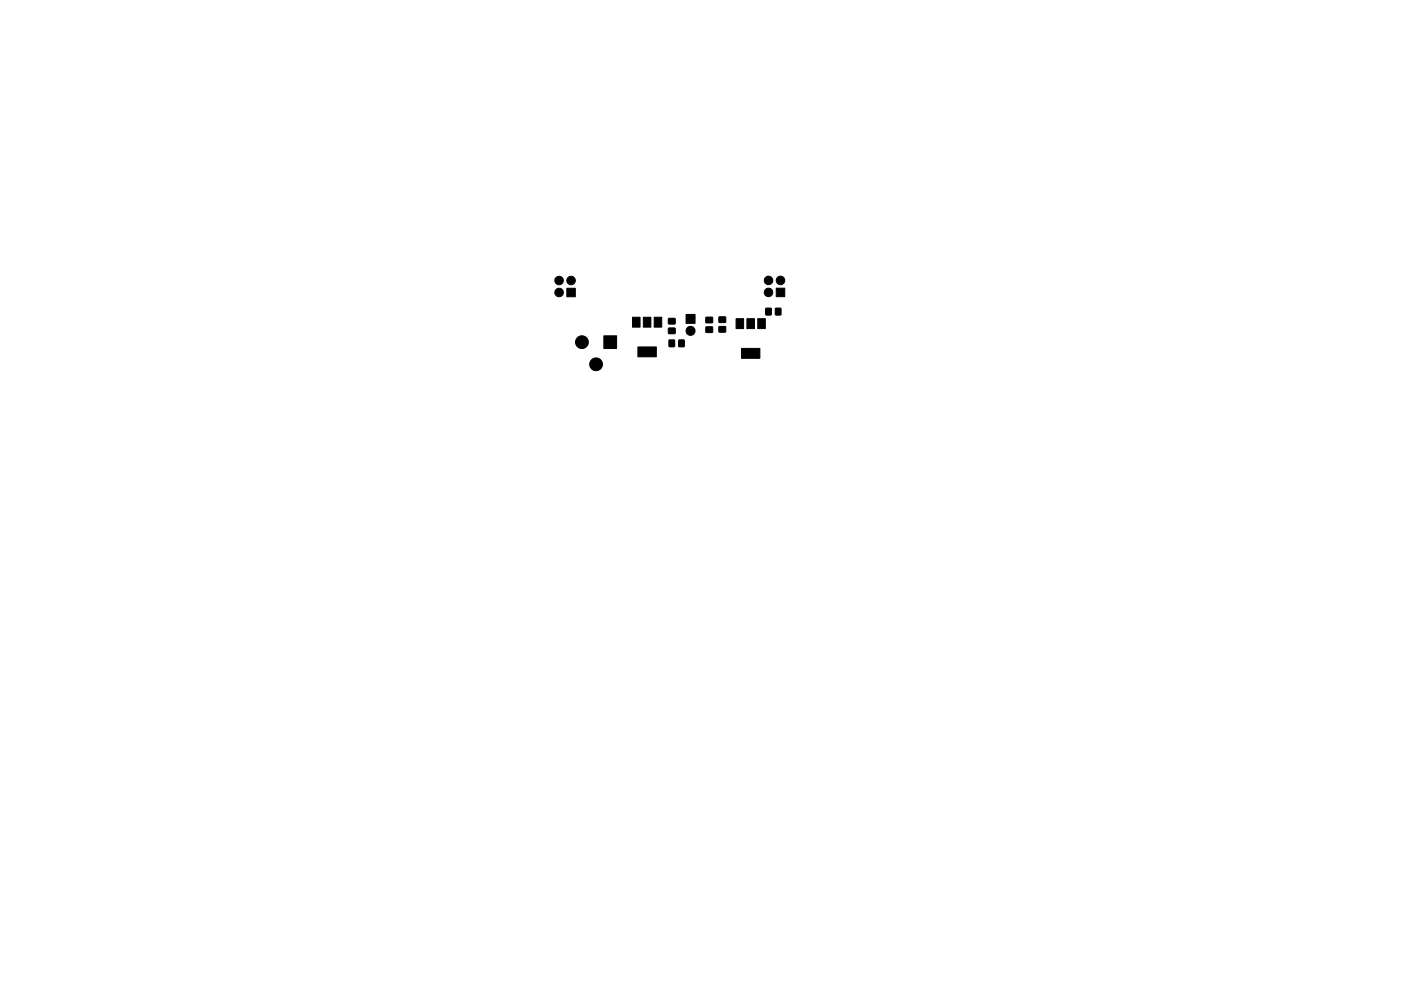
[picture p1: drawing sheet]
<svg xmlns="http://www.w3.org/2000/svg" width="297mm" height="210mm" viewBox="0 0 297 210" stroke-linecap="round" stroke-linejoin="round" font-family="sans-serif">
<g fill="#000" stroke="#000" stroke-width=".21">
<path d="M120.2 61.2h1.8v1.8h-1.8zM128 71.2h2.7v2.7h-2.7zM134.1 67.3h1.6v2.1h-1.6zM136.4 67.3h1.6v2.1h-1.6zM135.2 73.6h4v2.1h-4zM138.7 67.3h1.6v2.1h-1.6zM141.9 72.2h1.1v1.4l-1.2-.1zM141.7 69.6h1.4v1.1l-1.3 .1zM141.7 67.6h1.4v1.1h-1.3zM143.9 72.2h1.2l-.1 1.4-1.1-.1zM145.5 66.7h1.9v1.9h-1.9zM149.7 69.4h1.3l.1 1.1h-1.4z"/>
<path d="M149.7 67.3h1.3l.1 1.1-1.4 .1zM152.4 69.3h1.4l.1 1.1-1.4 .1zM152.4 67.3l1.4-.1 .1 1.2h-1.4zM156.1 67.6h1.6v2.1h-1.6zM158.4 67.6h1.6v2.1h-1.6zM157.2 73.9h3.9v2.1h-3.9zM160.7 67.6h1.6v2.1h-1.6zM162.4 65.4h1.1v1.4h-1.2zM164.4 65.4h1.2l-.1 1.4h-1.1zM164.6 61.1h1.8v1.8h-1.8z"/>
<circle cx="118.5" cy="59.5" r=".9"/>
<circle cx="121.1" cy="59.5" r=".9"/>
<circle cx="162.9" cy="59.5" r=".9"/>
<circle cx="165.5" cy="59.5" r=".9"/>
<circle cx="118.5" cy="62.1" r=".9"/>
<circle cx="123.4" cy="72.6" r="1.36"/>
<circle cx="126.4" cy="77.3" r="1.36"/>
<circle cx="146.4" cy="70.2" r=".96"/>
<circle cx="162.9" cy="62" r=".9"/>
</g>
</svg>
